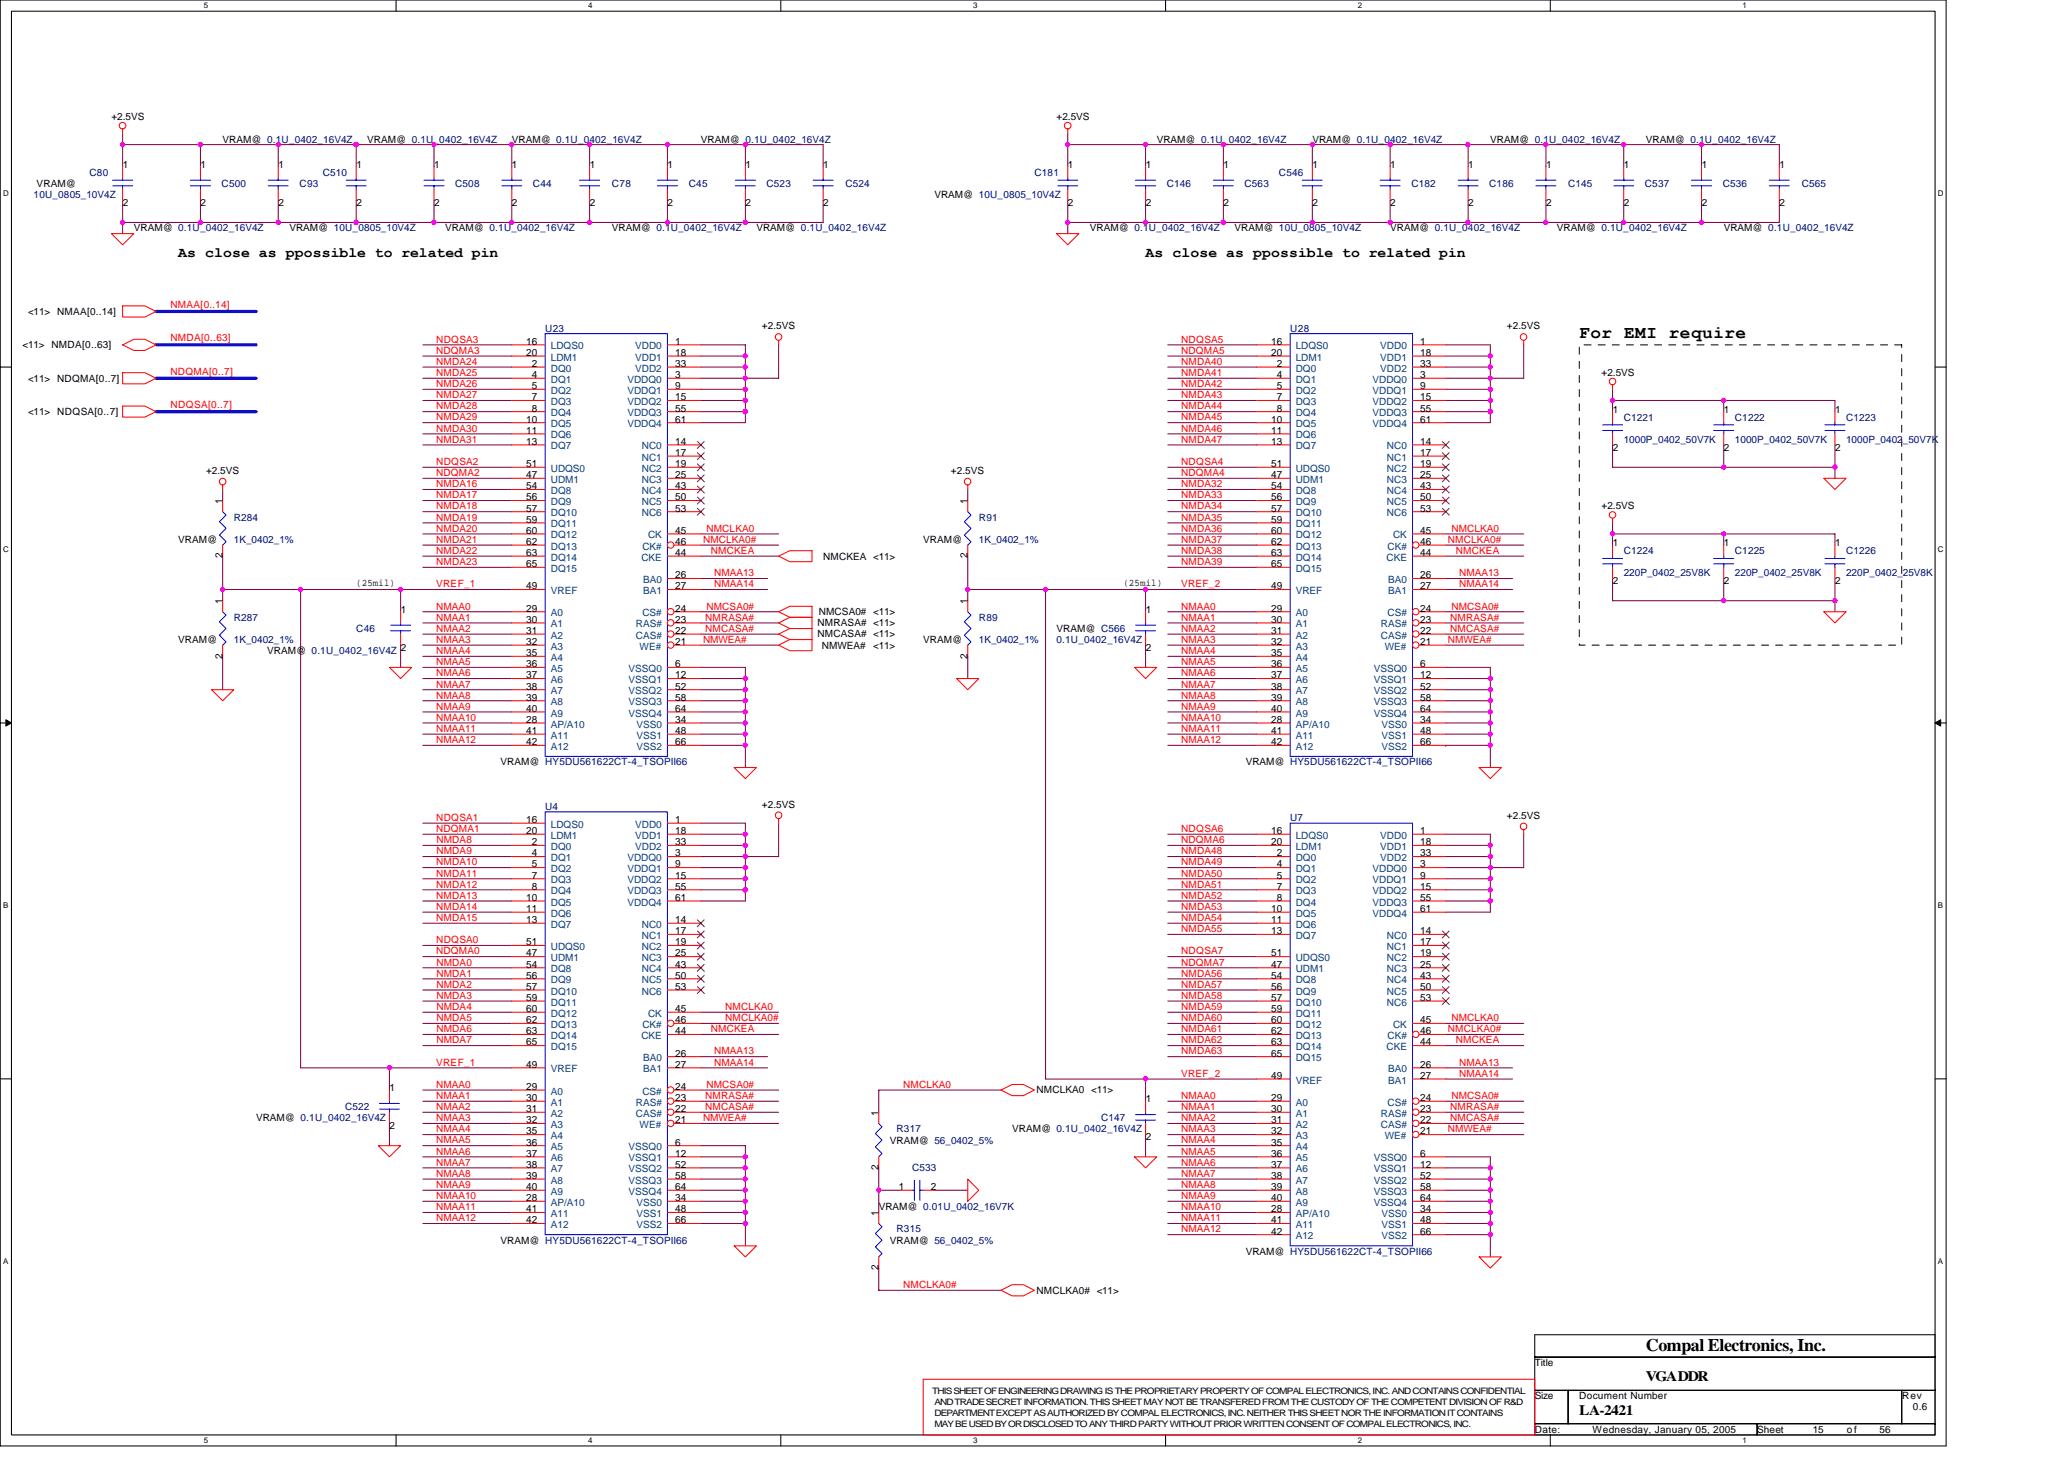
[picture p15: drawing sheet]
<svg xmlns="http://www.w3.org/2000/svg" width="297mm" height="210mm" viewBox="0 0 297 210" stroke-linecap="round" stroke-linejoin="round" font-family="sans-serif">
<defs><g id="words">
<g font-size="2.5">
<text x="227.3" y="48.6">For EMI require</text>
<text x="236.9" y="194.3">Compal Electronics, Inc.</text>
</g>
<g font-size="2.1">
<text x="25.7" y="37">As close as ppossible to related pin</text>
<text x="164.9" y="37">As close as ppossible to related pin</text>
<text x="227.3" y="203.5">LA-2421</text>
<text x="236.9" y="198.7">VGA DDR</text>
</g>
<g font-size="1.4">
<text x="16" y="17.3">+2.5VS</text>
<text x="152.1" y="17.3">+2.5VS</text>
<text x="32" y="20.5">VRAM@ 0.1U_0402_16V4Z</text>
<text x="52.8" y="20.5">VRAM@ 0.1U_0402_16V4Z</text>
<text x="73.7" y="20.5">VRAM@ 0.1U_0402_16V4Z</text>
<text x="100.9" y="20.5">VRAM@ 0.1U_0402_16V4Z</text>
<text x="166.5" y="20.5">VRAM@ 0.1U_0402_16V4Z</text>
<text x="188.9" y="20.5">VRAM@ 0.1U_0402_16V4Z</text>
<text x="214.5" y="20.5">VRAM@ 0.1U_0402_16V4Z</text>
<text x="236.9" y="20.5">VRAM@ 0.1U_0402_16V4Z</text>
<text x="5.3" y="26.9">VRAM@</text>
<text x="17.7" y="24.2">1</text>
<text x="17.7" y="29.6">2</text>
<text x="28.9" y="24.2">1</text>
<text x="28.9" y="29.6">2</text>
<text x="40.1" y="24.2">1</text>
<text x="40.1" y="29.6">2</text>
<text x="51.3" y="24.2">1</text>
<text x="51.3" y="29.6">2</text>
<text x="62.5" y="24.2">1</text>
<text x="62.5" y="29.6">2</text>
<text x="73.7" y="24.2">1</text>
<text x="73.7" y="29.6">2</text>
<text x="84.9" y="24.2">1</text>
<text x="84.9" y="29.6">2</text>
<text x="96.1" y="24.2">1</text>
<text x="96.1" y="29.6">2</text>
<text x="107.3" y="24.2">1</text>
<text x="107.3" y="29.6">2</text>
<text x="118.5" y="24.2">1</text>
<text x="118.5" y="29.6">2</text>
<text x="134.5" y="28.5">VRAM@ 10U_0805_10V4Z</text>
<text x="153.7" y="24.2">1</text>
<text x="153.7" y="29.6">2</text>
<text x="164.9" y="24.2">1</text>
<text x="164.9" y="29.6">2</text>
<text x="176.1" y="24.2">1</text>
<text x="176.1" y="29.6">2</text>
<text x="188.9" y="24.2">1</text>
<text x="188.9" y="29.6">2</text>
<text x="200.1" y="24.2">1</text>
<text x="200.1" y="29.6">2</text>
<text x="211.3" y="24.2">1</text>
<text x="211.3" y="29.6">2</text>
<text x="222.5" y="24.2">1</text>
<text x="222.5" y="29.6">2</text>
<text x="233.7" y="24.2">1</text>
<text x="233.7" y="29.6">2</text>
<text x="244.9" y="24.2">1</text>
<text x="244.9" y="29.6">2</text>
<text x="256.1" y="24.2">1</text>
<text x="256.1" y="29.6">2</text>
<text x="19.3" y="33.3">VRAM@ 0.1U_0402_16V4Z</text>
<text x="41.7" y="33.3">VRAM@ 10U_0805_10V4Z</text>
<text x="64" y="33.3">VRAM@ 0.1U_0402_16V4Z</text>
<text x="88" y="33.3">VRAM@ 0.1U_0402_16V4Z</text>
<text x="108.9" y="33.3">VRAM@ 0.1U_0402_16V4Z</text>
<text x="156.9" y="33.3">VRAM@ 0.1U_0402_16V4Z</text>
<text x="177.7" y="33.3">VRAM@ 10U_0805_10V4Z</text>
<text x="200.1" y="33.3">VRAM@ 0.1U_0402_16V4Z</text>
<text x="224.1" y="33.3">VRAM@ 0.1U_0402_16V4Z</text>
<text x="248.1" y="33.3">VRAM@ 0.1U_0402_16V4Z</text>
<text x="4" y="45.3">&lt;11&gt; NMAA[0..14]</text>
<text x="109.7" y="47.4">+2.5VS</text>
<text x="216.9" y="47.4">+2.5VS</text>
<text x="3.3" y="50.1">&lt;11&gt; NMDA[0..63]</text>
<text x="75.7" y="49.6">16</text>
<text x="75.7" y="51.2">20</text>
<text x="76.5" y="52.8">2</text>
<text x="97.2" y="51.2">18</text>
<text x="97.2" y="52.8">33</text>
<text x="97.2" y="49.6">1</text>
<text x="182.9" y="49.6">16</text>
<text x="182.9" y="51.2">20</text>
<text x="183.7" y="52.8">2</text>
<text x="204.4" y="51.2">18</text>
<text x="204.4" y="52.8">33</text>
<text x="204.4" y="49.6">1</text>
<text x="4" y="59.7">&lt;11&gt; NDQSA[0..7]</text>
<text x="4" y="54.9">&lt;11&gt; NDQMA[0..7]</text>
<text x="76.5" y="54.4">4</text>
<text x="76.5" y="56">5</text>
<text x="76.5" y="57.6">7</text>
<text x="76.5" y="59.2">8</text>
<text x="97.2" y="54.4">3</text>
<text x="97.2" y="56">9</text>
<text x="97.2" y="57.6">15</text>
<text x="97.2" y="59.2">55</text>
<text x="183.7" y="54.4">4</text>
<text x="183.7" y="56">5</text>
<text x="183.7" y="57.6">7</text>
<text x="183.7" y="59.2">8</text>
<text x="204.4" y="54.4">3</text>
<text x="204.4" y="56">9</text>
<text x="204.4" y="57.6">15</text>
<text x="204.4" y="59.2">55</text>
<text x="230.5" y="54.1">+2.5VS</text>
<text x="232.1" y="59.4">1</text>
<text x="248.1" y="59.4">1</text>
<text x="264.1" y="59.4">1</text>
<text x="75.7" y="60.8">10</text>
<text x="75.7" y="62.4">11</text>
<text x="75.7" y="64">13</text>
<text x="97.2" y="64">14</text>
<text x="97.2" y="65.6">17</text>
<text x="97.2" y="60.8">61</text>
<text x="182.9" y="60.8">10</text>
<text x="182.9" y="62.4">11</text>
<text x="182.9" y="64">13</text>
<text x="204.4" y="64">14</text>
<text x="204.4" y="65.6">17</text>
<text x="204.4" y="60.8">61</text>
<text x="232.1" y="64.8">2</text>
<text x="248.1" y="64.8">2</text>
<text x="264.1" y="64.8">2</text>
<text x="29.7" y="68.2">+2.5VS</text>
<text x="75.7" y="67.2">51</text>
<text x="75.7" y="68.8">47</text>
<text x="75.7" y="70.4">54</text>
<text x="75.7" y="72">56</text>
<text x="97.2" y="67.2">19</text>
<text x="97.2" y="68.8">25</text>
<text x="97.2" y="70.4">43</text>
<text x="97.2" y="72">50</text>
<text x="136.9" y="68.2">+2.5VS</text>
<text x="182.9" y="67.2">51</text>
<text x="182.9" y="68.8">47</text>
<text x="182.9" y="70.4">54</text>
<text x="182.9" y="72">56</text>
<text x="204.4" y="67.2">19</text>
<text x="204.4" y="68.8">25</text>
<text x="204.4" y="70.4">43</text>
<text x="204.4" y="72">50</text>
<text x="32" y="72.5" transform="rotate(-90 32 72.5)">1</text>
<text x="75.7" y="73.6">57</text>
<text x="75.7" y="75.2">59</text>
<text x="75.7" y="76.8">60</text>
<text x="97.2" y="76.8">45</text>
<text x="97.2" y="73.6">53</text>
<text x="139.3" y="72.5" transform="rotate(-90 139.3 72.5)">1</text>
<text x="182.9" y="73.6">57</text>
<text x="182.9" y="75.2">59</text>
<text x="182.9" y="76.8">60</text>
<text x="204.4" y="73.6">53</text>
<text x="204.4" y="76.8">45</text>
<text x="230.5" y="73.3">+2.5VS</text>
<text x="25.7" y="78.1">VRAM@</text>
<text x="32" y="80.3" transform="rotate(-90 32 80.3)">2</text>
<text x="75.7" y="78.4">62</text>
<text x="75.7" y="80">63</text>
<text x="75.7" y="81.6">65</text>
<text x="97.2" y="83.2">26</text>
<text x="97.2" y="78.4">46</text>
<text x="97.2" y="80">44</text>
<text x="118.5" y="80.5">NMCKEA &lt;11&gt;</text>
<text x="132.9" y="78.1">VRAM@</text>
<text x="139.3" y="80.3" transform="rotate(-90 139.3 80.3)">2</text>
<text x="182.9" y="78.4">62</text>
<text x="182.9" y="80">63</text>
<text x="182.9" y="81.6">65</text>
<text x="204.4" y="83.2">26</text>
<text x="204.4" y="78.4">46</text>
<text x="204.4" y="80">44</text>
<text x="232.1" y="78.6">1</text>
<text x="248.1" y="78.6">1</text>
<text x="264.1" y="78.6">1</text>
<text x="32" y="86.9" transform="rotate(-90 32 86.9)">1</text>
<text x="51.3" y="84.4">(25mil)</text>
<text x="57.7" y="88.2">1</text>
<text x="75.7" y="88">29</text>
<text x="75.7" y="89.6">30</text>
<text x="75.7" y="84.8">49</text>
<text x="97.2" y="84.8">27</text>
<text x="97.2" y="89.6">23</text>
<text x="97.2" y="88">24</text>
<text x="117.8" y="88.5">NMCSA0# &lt;11&gt;</text>
<text x="139.3" y="86.9" transform="rotate(-90 139.3 86.9)">1</text>
<text x="161.7" y="84.4">(25mil)</text>
<text x="164.9" y="88.2">1</text>
<text x="182.9" y="88">29</text>
<text x="182.9" y="89.6">30</text>
<text x="182.9" y="84.8">49</text>
<text x="204.4" y="84.8">27</text>
<text x="204.4" y="89.6">23</text>
<text x="204.4" y="88">24</text>
<text x="232.1" y="84">2</text>
<text x="248.1" y="84">2</text>
<text x="264.1" y="84">2</text>
<text x="25.7" y="92.5">VRAM@</text>
<text x="32" y="94.7" transform="rotate(-90 32 94.7)">2</text>
<text x="38.5" y="94.1">VRAM@ 0.1U_0402_16V4Z</text>
<text x="57.7" y="93.6">2</text>
<text x="75.7" y="91.2">31</text>
<text x="75.7" y="92.8">32</text>
<text x="75.7" y="94.4">35</text>
<text x="75.7" y="96">36</text>
<text x="97.2" y="91.2">22</text>
<text x="97.2" y="96">6</text>
<text x="97.2" y="92.8">21</text>
<text x="117.7" y="91.7">NMCASA# &lt;11&gt;</text>
<text x="117.7" y="90.1">NMRASA# &lt;11&gt;</text>
<text x="118.3" y="93.3">NMWEA#</text>
<text x="125.7" y="93.3">&lt;11&gt;</text>
<text x="132.9" y="92.5">VRAM@</text>
<text x="139.3" y="94.7" transform="rotate(-90 139.3 94.7)">2</text>
<text x="152.1" y="90.9">VRAM@ C566</text>
<text x="164.9" y="93.6">2</text>
<text x="182.9" y="91.2">31</text>
<text x="182.9" y="92.8">32</text>
<text x="182.9" y="94.4">35</text>
<text x="182.9" y="96">36</text>
<text x="204.4" y="96">6</text>
<text x="204.4" y="91.2">22</text>
<text x="204.4" y="92.8">21</text>
<text x="75.7" y="97.6">37</text>
<text x="75.7" y="99.2">38</text>
<text x="75.7" y="100.8">39</text>
<text x="97.2" y="97.6">12</text>
<text x="97.2" y="99.2">52</text>
<text x="97.2" y="100.8">58</text>
<text x="182.9" y="97.6">37</text>
<text x="182.9" y="99.2">38</text>
<text x="182.9" y="100.8">39</text>
<text x="204.4" y="97.6">12</text>
<text x="204.4" y="99.2">52</text>
<text x="204.4" y="100.8">58</text>
<text x="75.7" y="102.4">40</text>
<text x="75.7" y="104">28</text>
<text x="75.7" y="105.6">41</text>
<text x="75.7" y="107.2">42</text>
<text x="97.2" y="102.4">64</text>
<text x="97.2" y="107.2">66</text>
<text x="97.2" y="105.6">48</text>
<text x="97.2" y="104">34</text>
<text x="182.9" y="102.4">40</text>
<text x="182.9" y="104">28</text>
<text x="182.9" y="105.6">41</text>
<text x="182.9" y="107.2">42</text>
<text x="204.4" y="102.4">64</text>
<text x="204.4" y="107.2">66</text>
<text x="204.4" y="105.6">48</text>
<text x="204.4" y="104">34</text>
<text x="72" y="110.1">VRAM@ HY5DU561622CT-4_TSOPII66</text>
<text x="179.3" y="110.1">VRAM@ HY5DU561622CT-4_TSOPII66</text>
<text x="75.7" y="118.4">16</text>
<text x="75.7" y="120">20</text>
<text x="97.2" y="120">18</text>
<text x="97.2" y="118.4">1</text>
<text x="109.7" y="116.2">+2.5VS</text>
<text x="182.9" y="120">16</text>
<text x="204.4" y="120">1</text>
<text x="216.9" y="117.8">+2.5VS</text>
<text x="76.5" y="121.6">2</text>
<text x="76.5" y="123.2">4</text>
<text x="76.5" y="124.8">5</text>
<text x="97.2" y="121.6">33</text>
<text x="97.2" y="123.2">3</text>
<text x="97.2" y="124.8">9</text>
<text x="182.9" y="121.6">20</text>
<text x="183.7" y="123.2">2</text>
<text x="183.7" y="124.8">4</text>
<text x="204.4" y="121.6">18</text>
<text x="204.4" y="123.2">33</text>
<text x="204.4" y="124.8">3</text>
<text x="75.7" y="129.6">10</text>
<text x="75.7" y="131.2">11</text>
<text x="76.5" y="126.4">7</text>
<text x="76.5" y="128">8</text>
<text x="97.2" y="126.4">15</text>
<text x="97.2" y="128">55</text>
<text x="97.2" y="129.6">61</text>
<text x="182.9" y="131.2">10</text>
<text x="183.7" y="126.4">5</text>
<text x="183.7" y="128">7</text>
<text x="183.7" y="129.6">8</text>
<text x="204.4" y="126.4">9</text>
<text x="204.4" y="128">15</text>
<text x="204.4" y="129.6">55</text>
<text x="204.4" y="131.2">61</text>
<text x="75.7" y="132.8">13</text>
<text x="75.7" y="136">51</text>
<text x="75.7" y="137.6">47</text>
<text x="97.2" y="132.8">14</text>
<text x="97.2" y="134.4">17</text>
<text x="97.2" y="136">19</text>
<text x="97.2" y="137.6">25</text>
<text x="182.9" y="132.8">11</text>
<text x="182.9" y="134.4">13</text>
<text x="182.9" y="137.6">51</text>
<text x="204.4" y="134.4">14</text>
<text x="204.4" y="136">17</text>
<text x="204.4" y="137.6">19</text>
<text x="75.7" y="139.2">54</text>
<text x="75.7" y="140.8">56</text>
<text x="75.7" y="142.4">57</text>
<text x="75.7" y="144">59</text>
<text x="97.2" y="139.2">43</text>
<text x="97.2" y="140.8">50</text>
<text x="97.2" y="142.4">53</text>
<text x="182.9" y="139.2">47</text>
<text x="182.9" y="140.8">54</text>
<text x="182.9" y="142.4">56</text>
<text x="182.9" y="144">57</text>
<text x="204.4" y="139.2">25</text>
<text x="204.4" y="140.8">43</text>
<text x="204.4" y="142.4">50</text>
<text x="204.4" y="144">53</text>
<text x="75.7" y="145.6">60</text>
<text x="75.7" y="147.2">62</text>
<text x="75.7" y="148.8">63</text>
<text x="97.2" y="145.6">45</text>
<text x="97.2" y="147.2">46</text>
<text x="97.2" y="148.8">44</text>
<text x="182.9" y="145.6">59</text>
<text x="182.9" y="147.2">60</text>
<text x="182.9" y="148.8">62</text>
<text x="204.4" y="148.8">46</text>
<text x="204.4" y="147.2">45</text>
<text x="75.7" y="150.4">65</text>
<text x="75.7" y="153.6">49</text>
<text x="97.2" y="152">26</text>
<text x="97.2" y="153.6">27</text>
<text x="182.9" y="150.4">63</text>
<text x="182.9" y="152">65</text>
<text x="182.9" y="155.2">49</text>
<text x="204.4" y="153.6">26</text>
<text x="204.4" y="155.2">27</text>
<text x="204.4" y="150.4">44</text>
<text x="36.8" y="161.3">VRAM@ 0.1U_0402_16V4Z</text>
<text x="56.1" y="157">1</text>
<text x="75.7" y="156.8">29</text>
<text x="75.7" y="158.4">30</text>
<text x="75.7" y="160">31</text>
<text x="75.7" y="161.6">32</text>
<text x="97.2" y="158.4">23</text>
<text x="97.2" y="160">22</text>
<text x="97.2" y="156.8">24</text>
<text x="97.2" y="161.6">21</text>
<text x="126.4" y="160.5" transform="rotate(-90 126.4 160.5)">1</text>
<text x="149.2" y="157.3">NMCLKA0 &lt;11&gt;</text>
<text x="164.9" y="158.6">1</text>
<text x="182.9" y="158.4">29</text>
<text x="182.9" y="160">30</text>
<text x="182.9" y="161.6">31</text>
<text x="204.4" y="160">23</text>
<text x="204.4" y="161.6">22</text>
<text x="204.4" y="158.4">24</text>
<text x="56.1" y="162.4">2</text>
<text x="75.7" y="163.2">35</text>
<text x="75.7" y="164.8">36</text>
<text x="75.7" y="166.4">37</text>
<text x="75.7" y="168">38</text>
<text x="97.2" y="164.8">6</text>
<text x="97.2" y="166.4">12</text>
<text x="97.2" y="168">52</text>
<text x="128.1" y="164.5">VRAM@ 56_0402_5%</text>
<text x="145.7" y="162.9">VRAM@ 0.1U_0402_16V4Z</text>
<text x="164.9" y="164">2</text>
<text x="182.9" y="163.2">32</text>
<text x="182.9" y="164.8">35</text>
<text x="182.9" y="166.4">36</text>
<text x="182.9" y="168">37</text>
<text x="204.4" y="166.4">6</text>
<text x="204.4" y="168">12</text>
<text x="204.4" y="163.2">21</text>
<text x="75.7" y="169.6">39</text>
<text x="75.7" y="171.2">40</text>
<text x="75.7" y="172.8">28</text>
<text x="97.2" y="169.6">58</text>
<text x="97.2" y="171.2">64</text>
<text x="97.2" y="172.8">34</text>
<text x="126.4" y="168.4" transform="rotate(-90 126.4 168.4)">2</text>
<text x="129.3" y="171.2">1</text>
<text x="134" y="171.2">2</text>
<text x="182.9" y="169.6">38</text>
<text x="182.9" y="171.2">39</text>
<text x="182.9" y="172.8">40</text>
<text x="204.4" y="169.6">52</text>
<text x="204.4" y="171.2">58</text>
<text x="204.4" y="172.8">64</text>
<text x="72" y="178.9">VRAM@ HY5DU561622CT-4_TSOPII66</text>
<text x="75.7" y="174.4">41</text>
<text x="75.7" y="176">42</text>
<text x="97.2" y="176">66</text>
<text x="97.2" y="174.4">48</text>
<text x="126.4" y="174.9" transform="rotate(-90 126.4 174.9)">1</text>
<text x="126.5" y="174.1">VRAM@ 0.01U_0402_16V7K</text>
<text x="128.1" y="178.9">VRAM@ 56_0402_5%</text>
<text x="182.9" y="174.4">28</text>
<text x="182.9" y="176">41</text>
<text x="182.9" y="177.6">42</text>
<text x="204.4" y="177.6">66</text>
<text x="204.4" y="176">48</text>
<text x="204.4" y="174.4">34</text>
<text x="126.4" y="182.8" transform="rotate(-90 126.4 182.8)">2</text>
<text x="179.3" y="180.5">VRAM@ HY5DU561622CT-4_TSOPII66</text>
<text x="149.2" y="186.1">NMCLKA0# &lt;11&gt;</text>
<text x="220.9" y="196.5">Title</text>
<text x="220.9" y="201.3">Size</text>
<text x="227.3" y="201.3">Document Number</text>
<text x="273.7" y="201.3">Rev</text>
<text x="275.3" y="202.9">0.6</text>
<text x="220.9" y="206.1">Date:</text>
<text x="229.2" y="206.1">Wednesday, January 05, 2005</text>
<text x="252.9" y="206.1">Sheet</text>
<text x="260.9" y="206.1">15</text>
<text x="265.8" y="206.1">of</text>
<text x="270.5" y="206.1">56</text>
</g>
<g font-size="1.4" fill="#000080">
<text x="4.8" y="28.5">10U_0805_10V4Z</text>
<text x="12.9" y="25.3">C80</text>
<text x="31.9" y="26.9">C500</text>
<text x="43.1" y="26.9">C93</text>
<text x="46.5" y="25.3">C510</text>
<text x="65.5" y="26.9">C508</text>
<text x="76.7" y="26.9">C44</text>
<text x="88.1" y="26.9">C78</text>
<text x="99.1" y="26.9">C45</text>
<text x="110.3" y="26.9">C523</text>
<text x="121.7" y="26.9">C524</text>
<text x="148.9" y="25.3">C181</text>
<text x="167.9" y="26.9">C146</text>
<text x="179.1" y="26.9">C563</text>
<text x="184.1" y="25.3">C546</text>
<text x="203.1" y="26.9">C182</text>
<text x="214.3" y="26.9">C186</text>
<text x="225.7" y="26.9">C145</text>
<text x="236.7" y="26.9">C537</text>
<text x="247.9" y="26.9">C536</text>
<text x="259.3" y="26.9">C565</text>
<text x="78.5" y="47.7">U23</text>
<text x="185.7" y="47.7">U28</text>
<text x="233.7" y="60.5">C1221</text>
<text x="233.7" y="63.7">1000P_0402_50V7K</text>
<text x="249.7" y="60.5">C1222</text>
<text x="249.7" y="63.7">1000P_0402_50V7K</text>
<text x="265.7" y="60.5">C1223</text>
<text x="265.7" y="63.7">1000P_0402_50V7K</text>
<text x="33.7" y="74.9">R284</text>
<text x="140.9" y="74.9">R91</text>
<text x="33.7" y="78.1">1K_0402_1%</text>
<text x="140.9" y="78.1">1K_0402_1%</text>
<text x="233.7" y="79.7">C1224</text>
<text x="233.7" y="82.9">220P_0402_25V8K</text>
<text x="249.7" y="79.7">C1225</text>
<text x="249.7" y="82.9">220P_0402_25V8K</text>
<text x="265.7" y="79.7">C1226</text>
<text x="265.7" y="82.9">220P_0402_25V8K</text>
<text x="33.7" y="89.3">R287</text>
<text x="140.9" y="89.3">R89</text>
<text x="33.7" y="92.5">1K_0402_1%</text>
<text x="51.3" y="90.9">C46</text>
<text x="140.9" y="92.5">1K_0402_1%</text>
<text x="152.1" y="92.5">0.1U_0402_16V4Z</text>
<text x="78.5" y="116.5">U4</text>
<text x="185.7" y="118.1">U7</text>
<text x="49.7" y="159.7">C522</text>
<text x="158.5" y="161.3">C147</text>
<text x="129" y="162.9">R317</text>
<text x="131.3" y="168.5">C533</text>
<text x="129" y="177.3">R315</text>
</g>
<g font-size="1.4" fill="#f00">
<text x="24.5" y="44.3">NMAA[0..14]</text>
<text x="24.5" y="49.1">NMDA[0..63]</text>
<text x="24.5" y="53.9">NDQMA[0..7]</text>
<text x="62.8" y="52.5">NMDA24</text>
<text x="62.8" y="49.3">NDQSA3</text>
<text x="62.8" y="50.9">NDQMA3</text>
<text x="170" y="52.5">NMDA40</text>
<text x="170" y="49.3">NDQSA5</text>
<text x="170" y="50.9">NDQMA5</text>
<text x="24.5" y="58.7">NDQSA[0..7]</text>
<text x="62.8" y="58.9">NMDA28</text>
<text x="62.8" y="55.7">NMDA26</text>
<text x="62.8" y="54.1">NMDA25</text>
<text x="62.8" y="57.3">NMDA27</text>
<text x="170" y="54.1">NMDA41</text>
<text x="170" y="55.7">NMDA42</text>
<text x="170" y="57.3">NMDA43</text>
<text x="170" y="58.9">NMDA44</text>
<text x="62.8" y="62.1">NMDA30</text>
<text x="62.8" y="63.7">NMDA31</text>
<text x="62.8" y="60.5">NMDA29</text>
<text x="170" y="63.7">NMDA47</text>
<text x="170" y="60.5">NMDA45</text>
<text x="170" y="62.1">NMDA46</text>
<text x="62.8" y="70.1">NMDA16</text>
<text x="62.8" y="71.7">NMDA17</text>
<text x="62.8" y="68.5">NDQMA2</text>
<text x="62.8" y="66.9">NDQSA2</text>
<text x="170" y="70.1">NMDA32</text>
<text x="170" y="71.7">NMDA33</text>
<text x="170" y="66.9">NDQSA4</text>
<text x="170" y="68.5">NDQMA4</text>
<text x="62.8" y="73.3">NMDA18</text>
<text x="62.8" y="76.5">NMDA20</text>
<text x="62.8" y="74.9">NMDA19</text>
<text x="101.7" y="76.5">NMCLKA0</text>
<text x="170" y="73.3">NMDA34</text>
<text x="170" y="74.9">NMDA35</text>
<text x="170" y="76.5">NMDA36</text>
<text x="208.9" y="76.5">NMCLKA0</text>
<text x="62.8" y="78.1">NMDA21</text>
<text x="62.8" y="79.7">NMDA22</text>
<text x="62.8" y="81.3">NMDA23</text>
<text x="101.2" y="78.1">NMCLKA0#</text>
<text x="102.3" y="79.7">NMCKEA</text>
<text x="102.8" y="82.9">NMAA13</text>
<text x="170" y="79.7">NMDA38</text>
<text x="170" y="81.3">NMDA39</text>
<text x="170" y="78.1">NMDA37</text>
<text x="208.4" y="78.1">NMCLKA0#</text>
<text x="209.5" y="79.7">NMCKEA</text>
<text x="210" y="82.9">NMAA13</text>
<text x="62.8" y="84.5">VREF_1</text>
<text x="62.8" y="89.3">NMAA1</text>
<text x="62.8" y="87.7">NMAA0</text>
<text x="101.5" y="89.3">NMRASA#</text>
<text x="101.7" y="87.7">NMCSA0#</text>
<text x="102.8" y="84.5">NMAA14</text>
<text x="170" y="84.5">VREF_2</text>
<text x="170" y="89.3">NMAA1</text>
<text x="170" y="87.7">NMAA0</text>
<text x="208.7" y="89.3">NMRASA#</text>
<text x="208.9" y="87.7">NMCSA0#</text>
<text x="210" y="84.5">NMAA14</text>
<text x="62.8" y="94.1">NMAA4</text>
<text x="62.8" y="90.9">NMAA2</text>
<text x="62.8" y="92.5">NMAA3</text>
<text x="62.8" y="95.7">NMAA5</text>
<text x="101.2" y="92.5">NMWEA#</text>
<text x="101.5" y="90.9">NMCASA#</text>
<text x="170" y="90.9">NMAA2</text>
<text x="170" y="94.1">NMAA4</text>
<text x="170" y="95.7">NMAA5</text>
<text x="170" y="92.5">NMAA3</text>
<text x="208.4" y="92.5">NMWEA#</text>
<text x="208.7" y="90.9">NMCASA#</text>
<text x="62.8" y="100.5">NMAA8</text>
<text x="62.8" y="97.3">NMAA6</text>
<text x="62.8" y="98.9">NMAA7</text>
<text x="170" y="97.3">NMAA6</text>
<text x="170" y="100.5">NMAA8</text>
<text x="170" y="98.9">NMAA7</text>
<text x="62.8" y="103.7">NMAA10</text>
<text x="62.8" y="105.3">NMAA11</text>
<text x="62.8" y="102.1">NMAA9</text>
<text x="62.8" y="106.9">NMAA12</text>
<text x="170" y="102.1">NMAA9</text>
<text x="170" y="103.7">NMAA10</text>
<text x="170" y="105.3">NMAA11</text>
<text x="170" y="106.9">NMAA12</text>
<text x="62.8" y="119.7">NDQMA1</text>
<text x="62.8" y="118.1">NDQSA1</text>
<text x="170" y="119.7">NDQSA6</text>
<text x="62.8" y="124.5">NMDA10</text>
<text x="62.8" y="122.9">NMDA9</text>
<text x="62.8" y="121.3">NMDA8</text>
<text x="170" y="121.3">NDQMA6</text>
<text x="170" y="124.5">NMDA49</text>
<text x="170" y="122.9">NMDA48</text>
<text x="62.8" y="127.7">NMDA12</text>
<text x="62.8" y="126.1">NMDA11</text>
<text x="62.8" y="129.3">NMDA13</text>
<text x="62.8" y="130.9">NMDA14</text>
<text x="170" y="126.1">NMDA50</text>
<text x="170" y="130.9">NMDA53</text>
<text x="170" y="129.3">NMDA52</text>
<text x="170" y="127.7">NMDA51</text>
<text x="62.8" y="137.3">NDQMA0</text>
<text x="62.8" y="135.7">NDQSA0</text>
<text x="62.8" y="132.5">NMDA15</text>
<text x="170" y="137.3">NDQSA7</text>
<text x="170" y="134.1">NMDA55</text>
<text x="170" y="132.5">NMDA54</text>
<text x="62.8" y="142.1">NMDA2</text>
<text x="62.8" y="138.9">NMDA0</text>
<text x="62.8" y="140.5">NMDA1</text>
<text x="62.8" y="143.7">NMDA3</text>
<text x="170" y="138.9">NDQMA7</text>
<text x="170" y="143.7">NMDA58</text>
<text x="170" y="140.5">NMDA56</text>
<text x="170" y="142.1">NMDA57</text>
<text x="62.8" y="145.3">NMDA4</text>
<text x="62.8" y="148.5">NMDA6</text>
<text x="62.8" y="146.9">NMDA5</text>
<text x="102.3" y="148.5">NMCKEA</text>
<text x="104.4" y="146.9">NMCLKA0#</text>
<text x="104.4" y="145.3">NMCLKA0</text>
<text x="170" y="148.5">NMDA61</text>
<text x="170" y="145.3">NMDA59</text>
<text x="170" y="146.9">NMDA60</text>
<text x="208.4" y="148.5">NMCLKA0#</text>
<text x="208.9" y="146.9">NMCLKA0</text>
<text x="62.8" y="153.3">VREF_1</text>
<text x="62.8" y="150.1">NMDA7</text>
<text x="102.8" y="151.7">NMAA13</text>
<text x="102.8" y="153.3">NMAA14</text>
<text x="170" y="150.1">NMDA62</text>
<text x="170" y="151.7">NMDA63</text>
<text x="170" y="154.9">VREF_2</text>
<text x="209.5" y="150.1">NMCKEA</text>
<text x="210" y="153.3">NMAA13</text>
<text x="210" y="154.9">NMAA14</text>
<text x="62.8" y="158.1">NMAA1</text>
<text x="62.8" y="159.7">NMAA2</text>
<text x="62.8" y="156.5">NMAA0</text>
<text x="62.8" y="161.3">NMAA3</text>
<text x="101.2" y="161.3">NMWEA#</text>
<text x="101.5" y="159.7">NMCASA#</text>
<text x="101.5" y="158.1">NMRASA#</text>
<text x="101.7" y="156.5">NMCSA0#</text>
<text x="130" y="156.5">NMCLKA0</text>
<text x="170" y="159.7">NMAA1</text>
<text x="170" y="161.3">NMAA2</text>
<text x="170" y="158.1">NMAA0</text>
<text x="208.7" y="161.3">NMCASA#</text>
<text x="208.7" y="159.7">NMRASA#</text>
<text x="208.9" y="158.1">NMCSA0#</text>
<text x="62.8" y="166.1">NMAA6</text>
<text x="62.8" y="162.9">NMAA4</text>
<text x="62.8" y="164.5">NMAA5</text>
<text x="62.8" y="167.7">NMAA7</text>
<text x="170" y="162.9">NMAA3</text>
<text x="170" y="167.7">NMAA6</text>
<text x="170" y="164.5">NMAA4</text>
<text x="170" y="166.1">NMAA5</text>
<text x="208.4" y="162.9">NMWEA#</text>
<text x="62.8" y="169.3">NMAA8</text>
<text x="62.8" y="170.9">NMAA9</text>
<text x="62.8" y="172.5">NMAA10</text>
<text x="170" y="169.3">NMAA7</text>
<text x="170" y="170.9">NMAA8</text>
<text x="170" y="172.5">NMAA9</text>
<text x="62.8" y="174.1">NMAA11</text>
<text x="62.8" y="175.7">NMAA12</text>
<text x="170" y="174.1">NMAA10</text>
<text x="170" y="175.7">NMAA11</text>
<text x="170" y="177.3">NMAA12</text>
<text x="130" y="185.3">NMCLKA0#</text>
</g>
<g font-size="1.4" fill="#004080">
<text x="79.3" y="50.3">LDQS0</text>
<text x="79.3" y="51.9">LDM1</text>
<text x="79.3" y="53.5">DQ0</text>
<text x="91.4" y="51.9">VDD1</text>
<text x="91.4" y="53.5">VDD2</text>
<text x="91.4" y="50.3">VDD0</text>
<text x="186.5" y="50.3">LDQS0</text>
<text x="186.5" y="51.9">LDM1</text>
<text x="186.5" y="53.5">DQ0</text>
<text x="198.6" y="51.9">VDD1</text>
<text x="198.6" y="53.5">VDD2</text>
<text x="198.6" y="50.3">VDD0</text>
<text x="79.3" y="55.1">DQ1</text>
<text x="79.3" y="56.7">DQ2</text>
<text x="79.3" y="58.3">DQ3</text>
<text x="79.3" y="59.9">DQ4</text>
<text x="90.3" y="55.1">VDDQ0</text>
<text x="90.3" y="56.7">VDDQ1</text>
<text x="90.3" y="58.3">VDDQ2</text>
<text x="90.3" y="59.9">VDDQ3</text>
<text x="186.5" y="55.1">DQ1</text>
<text x="186.5" y="56.7">DQ2</text>
<text x="186.5" y="58.3">DQ3</text>
<text x="186.5" y="59.9">DQ4</text>
<text x="197.5" y="55.1">VDDQ0</text>
<text x="197.5" y="56.7">VDDQ1</text>
<text x="197.5" y="58.3">VDDQ2</text>
<text x="197.5" y="59.9">VDDQ3</text>
<text x="79.3" y="61.5">DQ5</text>
<text x="79.3" y="63.1">DQ6</text>
<text x="79.3" y="64.7">DQ7</text>
<text x="90.3" y="61.5">VDDQ4</text>
<text x="92.4" y="64.7">NC0</text>
<text x="186.5" y="61.5">DQ5</text>
<text x="186.5" y="63.1">DQ6</text>
<text x="186.5" y="64.7">DQ7</text>
<text x="197.5" y="61.5">VDDQ4</text>
<text x="199.6" y="64.7">NC0</text>
<text x="79.3" y="67.9">UDQS0</text>
<text x="79.3" y="69.5">UDM1</text>
<text x="79.3" y="71.1">DQ8</text>
<text x="92.4" y="66.3">NC1</text>
<text x="92.4" y="67.9">NC2</text>
<text x="92.4" y="69.5">NC3</text>
<text x="92.4" y="71.1">NC4</text>
<text x="186.5" y="67.9">UDQS0</text>
<text x="186.5" y="69.5">UDM1</text>
<text x="186.5" y="71.1">DQ8</text>
<text x="199.6" y="66.3">NC1</text>
<text x="199.6" y="67.9">NC2</text>
<text x="199.6" y="69.5">NC3</text>
<text x="199.6" y="71.1">NC4</text>
<text x="79.3" y="72.7">DQ9</text>
<text x="79.3" y="74.3">DQ10</text>
<text x="79.3" y="75.9">DQ11</text>
<text x="79.3" y="77.5">DQ12</text>
<text x="92.4" y="72.7">NC5</text>
<text x="92.4" y="74.3">NC6</text>
<text x="93.3" y="77.5">CK</text>
<text x="186.5" y="72.7">DQ9</text>
<text x="186.5" y="74.3">DQ10</text>
<text x="186.5" y="75.9">DQ11</text>
<text x="186.5" y="77.5">DQ12</text>
<text x="199.6" y="72.7">NC5</text>
<text x="199.6" y="74.3">NC6</text>
<text x="200.5" y="77.5">CK</text>
<text x="79.3" y="79.1">DQ13</text>
<text x="79.3" y="80.7">DQ14</text>
<text x="79.3" y="82.3">DQ15</text>
<text x="92.3" y="80.7">CKE</text>
<text x="92.5" y="79.1">CK#</text>
<text x="92.5" y="83.9">BA0</text>
<text x="186.5" y="79.1">DQ13</text>
<text x="186.5" y="80.7">DQ14</text>
<text x="186.5" y="82.3">DQ15</text>
<text x="199.5" y="80.7">CKE</text>
<text x="199.7" y="79.1">CK#</text>
<text x="199.8" y="83.9">BA0</text>
<text x="79.3" y="88.7">A0</text>
<text x="79.3" y="85.5">VREF</text>
<text x="92.5" y="88.7">CS#</text>
<text x="92.5" y="85.5">BA1</text>
<text x="186.5" y="88.7">A0</text>
<text x="186.5" y="85.5">VREF</text>
<text x="199.7" y="88.7">CS#</text>
<text x="199.8" y="85.5">BA1</text>
<text x="79.3" y="90.3">A1</text>
<text x="79.3" y="91.9">A2</text>
<text x="79.3" y="93.5">A3</text>
<text x="79.3" y="95.1">A4</text>
<text x="91.5" y="90.3">RAS#</text>
<text x="91.5" y="91.9">CAS#</text>
<text x="92.1" y="93.5">WE#</text>
<text x="186.5" y="90.3">A1</text>
<text x="186.5" y="91.9">A2</text>
<text x="186.5" y="93.5">A3</text>
<text x="186.5" y="95.1">A4</text>
<text x="198.7" y="90.3">RAS#</text>
<text x="198.7" y="91.9">CAS#</text>
<text x="199.3" y="93.5">WE#</text>
<text x="79.3" y="96.7">A5</text>
<text x="79.3" y="98.3">A6</text>
<text x="79.3" y="99.9">A7</text>
<text x="79.3" y="101.5">A8</text>
<text x="90.5" y="96.7">VSSQ0</text>
<text x="90.5" y="98.3">VSSQ1</text>
<text x="90.5" y="99.9">VSSQ2</text>
<text x="90.5" y="101.5">VSSQ3</text>
<text x="186.5" y="96.7">A5</text>
<text x="186.5" y="98.3">A6</text>
<text x="186.5" y="99.9">A7</text>
<text x="186.5" y="101.5">A8</text>
<text x="197.7" y="96.7">VSSQ0</text>
<text x="197.7" y="98.3">VSSQ1</text>
<text x="197.7" y="99.9">VSSQ2</text>
<text x="197.7" y="101.5">VSSQ3</text>
<text x="79.3" y="103.1">A9</text>
<text x="79.3" y="104.7">AP/A10</text>
<text x="79.3" y="106.3">A11</text>
<text x="79.3" y="107.9">A12</text>
<text x="90.5" y="103.1">VSSQ4</text>
<text x="91.6" y="107.9">VSS2</text>
<text x="91.6" y="106.3">VSS1</text>
<text x="91.6" y="104.7">VSS0</text>
<text x="186.5" y="103.1">A9</text>
<text x="186.5" y="104.7">AP/A10</text>
<text x="186.5" y="106.3">A11</text>
<text x="186.5" y="107.9">A12</text>
<text x="197.7" y="103.1">VSSQ4</text>
<text x="198.8" y="107.9">VSS2</text>
<text x="198.8" y="106.3">VSS1</text>
<text x="198.8" y="104.7">VSS0</text>
<text x="79.3" y="119.1">LDQS0</text>
<text x="91.4" y="119.1">VDD0</text>
<text x="79.3" y="120.7">LDM1</text>
<text x="79.3" y="122.3">DQ0</text>
<text x="79.3" y="123.9">DQ1</text>
<text x="79.3" y="125.5">DQ2</text>
<text x="90.3" y="123.9">VDDQ0</text>
<text x="90.3" y="125.5">VDDQ1</text>
<text x="91.4" y="120.7">VDD1</text>
<text x="91.4" y="122.3">VDD2</text>
<text x="186.5" y="120.7">LDQS0</text>
<text x="186.5" y="122.3">LDM1</text>
<text x="186.5" y="123.9">DQ0</text>
<text x="186.5" y="125.5">DQ1</text>
<text x="197.5" y="125.5">VDDQ0</text>
<text x="198.6" y="122.3">VDD1</text>
<text x="198.6" y="123.9">VDD2</text>
<text x="198.6" y="120.7">VDD0</text>
<text x="79.3" y="127.1">DQ3</text>
<text x="79.3" y="128.7">DQ4</text>
<text x="79.3" y="130.3">DQ5</text>
<text x="79.3" y="131.9">DQ6</text>
<text x="90.3" y="127.1">VDDQ2</text>
<text x="90.3" y="128.7">VDDQ3</text>
<text x="90.3" y="130.3">VDDQ4</text>
<text x="186.5" y="127.1">DQ2</text>
<text x="186.5" y="128.7">DQ3</text>
<text x="186.5" y="130.3">DQ4</text>
<text x="186.5" y="131.9">DQ5</text>
<text x="197.5" y="127.1">VDDQ1</text>
<text x="197.5" y="128.7">VDDQ2</text>
<text x="197.5" y="130.3">VDDQ3</text>
<text x="197.5" y="131.9">VDDQ4</text>
<text x="79.3" y="133.5">DQ7</text>
<text x="79.3" y="136.7">UDQS0</text>
<text x="92.4" y="133.5">NC0</text>
<text x="92.4" y="135.1">NC1</text>
<text x="92.4" y="136.7">NC2</text>
<text x="186.5" y="133.5">DQ6</text>
<text x="186.5" y="135.1">DQ7</text>
<text x="199.6" y="135.1">NC0</text>
<text x="199.6" y="136.7">NC1</text>
<text x="79.3" y="138.3">UDM1</text>
<text x="79.3" y="139.9">DQ8</text>
<text x="79.3" y="141.5">DQ9</text>
<text x="79.3" y="143.1">DQ10</text>
<text x="92.4" y="138.3">NC3</text>
<text x="92.4" y="139.9">NC4</text>
<text x="92.4" y="141.5">NC5</text>
<text x="92.4" y="143.1">NC6</text>
<text x="186.5" y="138.3">UDQS0</text>
<text x="186.5" y="139.9">UDM1</text>
<text x="186.5" y="141.5">DQ8</text>
<text x="186.5" y="143.1">DQ9</text>
<text x="199.6" y="138.3">NC2</text>
<text x="199.6" y="139.9">NC3</text>
<text x="199.6" y="141.5">NC4</text>
<text x="199.6" y="143.1">NC5</text>
<text x="79.3" y="144.7">DQ11</text>
<text x="79.3" y="146.3">DQ12</text>
<text x="79.3" y="147.9">DQ13</text>
<text x="79.3" y="149.5">DQ14</text>
<text x="92.3" y="149.5">CKE</text>
<text x="92.5" y="147.9">CK#</text>
<text x="93.3" y="146.3">CK</text>
<text x="186.5" y="144.7">DQ10</text>
<text x="186.5" y="146.3">DQ11</text>
<text x="186.5" y="147.9">DQ12</text>
<text x="186.5" y="149.5">DQ13</text>
<text x="199.6" y="144.7">NC6</text>
<text x="199.7" y="149.5">CK#</text>
<text x="200.5" y="147.9">CK</text>
<text x="79.3" y="151.1">DQ15</text>
<text x="79.3" y="154.3">VREF</text>
<text x="92.5" y="152.7">BA0</text>
<text x="92.5" y="154.3">BA1</text>
<text x="186.5" y="151.1">DQ14</text>
<text x="186.5" y="152.7">DQ15</text>
<text x="186.5" y="155.9">VREF</text>
<text x="199.5" y="151.1">CKE</text>
<text x="199.8" y="154.3">BA0</text>
<text x="199.8" y="155.9">BA1</text>
<text x="79.3" y="157.5">A0</text>
<text x="79.3" y="159.1">A1</text>
<text x="79.3" y="160.7">A2</text>
<text x="91.5" y="159.1">RAS#</text>
<text x="91.5" y="160.7">CAS#</text>
<text x="92.5" y="157.5">CS#</text>
<text x="186.5" y="159.1">A0</text>
<text x="186.5" y="160.7">A1</text>
<text x="198.7" y="160.7">RAS#</text>
<text x="199.7" y="159.1">CS#</text>
<text x="79.3" y="162.3">A3</text>
<text x="79.3" y="163.9">A4</text>
<text x="79.3" y="165.5">A5</text>
<text x="79.3" y="167.1">A6</text>
<text x="90.5" y="165.5">VSSQ0</text>
<text x="90.5" y="167.1">VSSQ1</text>
<text x="92.1" y="162.3">WE#</text>
<text x="186.5" y="162.3">A2</text>
<text x="186.5" y="163.9">A3</text>
<text x="186.5" y="165.5">A4</text>
<text x="186.5" y="167.1">A5</text>
<text x="197.7" y="167.1">VSSQ0</text>
<text x="198.7" y="162.3">CAS#</text>
<text x="199.3" y="163.9">WE#</text>
<text x="79.3" y="168.7">A7</text>
<text x="79.3" y="170.3">A8</text>
<text x="79.3" y="171.9">A9</text>
<text x="79.3" y="173.5">AP/A10</text>
<text x="90.5" y="168.7">VSSQ2</text>
<text x="90.5" y="170.3">VSSQ3</text>
<text x="90.5" y="171.9">VSSQ4</text>
<text x="91.6" y="173.5">VSS0</text>
<text x="186.5" y="168.7">A6</text>
<text x="186.5" y="170.3">A7</text>
<text x="186.5" y="171.9">A8</text>
<text x="186.5" y="173.5">A9</text>
<text x="197.7" y="168.7">VSSQ1</text>
<text x="197.7" y="170.3">VSSQ2</text>
<text x="197.7" y="171.9">VSSQ3</text>
<text x="197.7" y="173.5">VSSQ4</text>
<text x="79.3" y="175.1">A11</text>
<text x="79.3" y="176.7">A12</text>
<text x="91.6" y="176.7">VSS2</text>
<text x="91.6" y="175.1">VSS1</text>
<text x="186.5" y="175.1">AP/A10</text>
<text x="186.5" y="176.7">A11</text>
<text x="186.5" y="178.3">A12</text>
<text x="198.8" y="178.3">VSS2</text>
<text x="198.8" y="176.7">VSS1</text>
<text x="198.8" y="175.1">VSS0</text>
</g>
<g font-size="1.3">
<text x="134.2" y="200.5">THIS SHEET OF ENGINEERING DRAWING IS THE PROPRIETARY PROPERTY OF COMPAL ELECTRONICS, INC. AND CONTAINS CONFIDENTIAL</text>
<text x="134.5" y="203.7">DEPARTMENT EXCEPT AS AUTHORIZED BY COMPAL ELECTRONICS, INC. NEITHER THIS SHEET NOR THE INFORMATION IT CONTAINS</text>
<text x="134.5" y="202.1">AND TRADE SECRET INFORMATION. THIS SHEET MAY NOT BE TRANSFERED FROM THE CUSTODY OF THE COMPETENT DIVISION OF R&amp;D</text>
<text x="134.5" y="205.3">MAY BE USED BY OR DISCLOSED TO ANY THIRD PARTY WITHOUT PRIOR WRITTEN CONSENT OF COMPAL ELECTRONICS, INC.</text>
</g>
<g font-size="1.1">
<text x="29.3" y="1.2">5</text>
<text x="84.7" y="1.2">4</text>
<text x="140" y="1.2">3</text>
<text x="195.4" y="1.2">2</text>
<text x="250.8" y="1.2">1</text>
<text x=".4" y="28.2">D</text>
<text x="278.9" y="28.2">D</text>
<text x=".4" y="79.4">C</text>
<text x="278.9" y="79.4">C</text>
<text x=".4" y="130.6">B</text>
<text x="278.9" y="130.6">B</text>
<text x=".4" y="181.8">A</text>
<text x="278.9" y="181.8">A</text>
<text x="29.3" y="207.6">5</text>
<text x="84.7" y="207.6">4</text>
<text x="140" y="207.6">3</text>
<text x="195.4" y="207.6">2</text>
<text x="250.8" y="207.6">1</text>
</g>
</g></defs>
<path d="M0 0h280.1v208h-280.1zM1.6 1.6h276.9v204.8h-276.9z" fill="none" stroke="#000" stroke-width=".15"/>
<g fill="#fff">
<path d="M29.3 .2h.6v1.2h-.6z"/>
<path d="M29.3 206.6h.6v1.3h-.6z"/>
</g>
<path d="M57 0v1.6M57 206.4v1.6" fill="none" stroke="#000" stroke-width=".15"/>
<g fill="#fff">
<path d="M84.7 .2h.6v1.2h-.6z"/>
<path d="M84.7 206.6h.6v1.3h-.6z"/>
</g>
<path d="M112.4 0v1.6M112.4 206.4v1.6" fill="none" stroke="#000" stroke-width=".15"/>
<g fill="#fff">
<path d="M140 .2h.6v1.2h-.6z"/>
<path d="M140 206.6h.6v1.3h-.6z"/>
</g>
<path d="M167.7 0v1.6M167.7 206.4v1.6" fill="none" stroke="#000" stroke-width=".15"/>
<g fill="#fff">
<path d="M195.4 .2h.6v1.2h-.6z"/>
<path d="M195.4 206.6h.6v1.3h-.6z"/>
</g>
<path d="M223.1 0v1.6M223.1 206.4v1.6" fill="none" stroke="#000" stroke-width=".15"/>
<g fill="#fff">
<path d="M250.8 .2h.6v1.2h-.6z"/>
<path d="M250.8 206.6h.6v1.3h-.6z"/>
<path d="M.4 27.2h.8v1.3h-.8z"/>
<path d="M278.9 27.2h.8v1.3h-.8z"/>
<path d="M.4 78.4h.8v1.3h-.8z"/>
<path d="M278.9 78.4h.8v1.3h-.8z"/>
</g>
<path d="M0 52.8h1.6M278.5 52.8h1.6" fill="none" stroke="#000" stroke-width=".15"/>
<g fill="#fff">
<path d="M.4 129.6h.8v1.3h-.8z"/>
<path d="M278.9 129.6h.7v1.3h-.7z"/>
</g>
<path d="M0 104h1.6M278.5 104h1.6" fill="none" stroke="#000" stroke-width=".15"/>
<path d="M.8 103.5l.8 .5-.8 .5zM278.5 104l.8-.5v1z" fill="#000" stroke="#000" stroke-width=".14"/>
<g fill="#fff">
<path d="M.4 180.8h.8v1.3h-.8z"/>
<path d="M278.9 180.8h.7v1.3h-.7z"/>
</g>
<path d="M0 155.2h1.6M278.5 155.2h1.6M220.9 192h57.6v3.2h-57.6zM220.9 195.2h57.6v4.8h-57.6zM220.9 200h4.8v4.8h-4.8zM220.9 204.8h32v1.6h-32zM225.7 200h48v4.8h-48zM252.9 204.8h25.6v1.6h-25.6zM273.7 200h4.8v4.8h-4.8z" fill="none" stroke="#000" stroke-width=".15"/>
<g fill="none" stroke="#800040" stroke-width=".15">
<path d="M17.6 19.2v4.8M153.7 19.2v4.8M17.6 28.8v4.8M17.6 20.8h100.9v3.2M28.8 20.8v3.2M28.8 28.8v3.2M40 20.8v3.2M40 28.8v3.2M51.3 20.8v3.2M51.3 28.8v3.2M62.5 20.8v3.2M62.5 28.8v3.2"/>
<path d="M73.7 20.8v3.2M73.7 28.8v3.2M84.9 20.8v3.2M84.9 28.8v3.2M96.1 20.8v3.2M96.1 28.8v3.2M107.3 20.8v3.2M107.3 28.8v3.2M118.5 28.8v3.2h-100.9M153.7 28.8v4.8M153.7 20.8h46.4M164.9 20.8v3.2"/>
<path d="M164.9 28.8v3.2M176.1 20.8v3.2M176.1 28.8v3.2M188.9 20.8v3.2M188.9 28.8v3.2M200.1 20.8h11.2v3.2M200.1 20.8v3.2M200.1 28.8v3.2M211.3 28.8v3.2M211.3 20.8h44.8v3.2M222.5 20.8v3.2M222.5 28.8v3.2"/>
<path d="M233.7 20.8v3.2M233.7 28.8v3.2M244.9 20.8v3.2M244.9 28.8v3.2M256.1 28.8v3.2h-102.4M60.9 49.6h12.8M60.9 54.4h12.8M60.9 59.2h12.8M60.9 51.2h12.8M60.9 56h12.8M60.9 52.8h12.8M60.9 57.6h12.8"/>
<path d="M100.9 49.6h6.4v11.2h-6.4M100.9 59.2h6.4M100.9 51.2h6.4M100.9 56h6.4M100.9 52.8h6.4M100.9 57.6h6.4M112.1 49.6v4.8h-11.2M168.1 49.6h12.8M168.1 54.4h12.8M168.1 59.2h12.8M168.1 51.2h12.8M168.1 56h12.8"/>
<path d="M168.1 52.8h12.8M168.1 57.6h12.8M208.1 49.6h6.4v11.2h-6.4M208.1 59.2h6.4M208.1 51.2h6.4M208.1 56h6.4M208.1 52.8h6.4M208.1 57.6h6.4M219.3 49.6v4.8h-11.2M232.1 57.6h16M232.1 56v3.2M248.1 57.6h.1"/>
<path d="M248.1 59.2v-1.6h16v1.6M32 70.4v1.6M60.9 78.4h12.8M60.9 76.8h12.8M60.9 60.8h12.8M60.9 70.4h12.8M60.9 73.6h12.8M60.9 75.2h12.8M60.9 72h12.8M60.9 68.8h12.8M60.9 67.2h12.8M60.9 62.4h12.8"/>
<path d="M60.9 64h12.8M100.9 78.4h11.2M100.9 76.8h11.2M139.3 70.4v1.6M168.1 78.4h12.8M168.1 76.8h12.8M168.1 60.8h12.8M168.1 70.4h12.8M168.1 73.6h12.8M168.1 75.2h12.8M168.1 72h12.8M168.1 68.8h12.8"/>
<path d="M168.1 67.2h12.8M168.1 62.4h12.8M168.1 64h12.8M208.1 78.4h11.2M208.1 76.8h11.2M232.1 76.8h16M232.1 64v3.2h32M232.1 75.2v3.2M248.1 78.4v-1.6h16v1.6M248.1 64v3.2M264.1 64v4.8M32 84.8h41.7"/>
<path d="M32 80v6.4M32 94.4v4.8M43.3 84.8v68.8h30.4M57.7 84.8v3.2M57.7 92.8v3.2M60.9 80h12.8M60.9 91.2h12.8M60.9 89.6h12.8M60.9 88h12.8M60.9 92.8h12.8M60.9 96h12.8M60.9 97.6h12.8"/>
<path d="M60.9 94.4h12.8M60.9 99.2h12.8M60.9 81.6h12.8M100.9 84.8h9.6M100.9 80h11.2M100.9 83.2h9.6M100.9 91.2h11.2M100.9 89.6h11.2M100.9 88h11.2M100.9 92.8h11.2M100.9 96h6.4v14.4M100.9 97.6h6.4"/>
<path d="M100.9 99.2h6.4M139.3 84.8h41.6M139.3 80v6.4M139.3 94.4v3.2M150.5 84.8v70.4h30.4M164.9 84.8v3.2M164.9 92.8v3.2M168.1 80h12.8M168.1 91.2h12.8M168.1 89.6h12.8M168.1 88h12.8M168.1 92.8h12.8"/>
<path d="M168.1 96h12.8M168.1 97.6h12.8M168.1 94.4h12.8M168.1 99.2h12.8M168.1 81.6h12.8M208.1 84.8h9.6M208.1 80h11.2M208.1 83.2h9.6M208.1 91.2h11.2M208.1 89.6h11.2M208.1 88h11.2M208.1 92.8h11.2"/>
<path d="M208.1 96h6.4v14.4M208.1 97.6h6.4M208.1 99.2h6.4M232.1 83.2v3.2h32M248.1 83.2v3.2M264.1 83.2v4.8M60.9 104h12.8M60.9 100.8h12.8M60.9 105.6h12.8M60.9 102.4h12.8M60.9 118.4h12.8M60.9 107.2h12.8"/>
<path d="M100.9 104h6.4M100.9 100.8h6.4M100.9 105.6h6.4M100.9 118.4h6.4v11.2h-6.4M100.9 102.4h6.4M100.9 107.2h6.4M112.1 118.4v4.8h-11.2M168.1 104h12.8M168.1 100.8h12.8M168.1 105.6h12.8M168.1 102.4h12.8M168.1 107.2h12.8"/>
<path d="M208.1 107.2h.1M208.1 104h6.4M208.1 100.8h6.4M208.1 105.6h6.4M208.1 102.4h6.4M208.1 107.2h6.4M60.9 139.2h12.8M60.9 137.6h12.8M60.9 120h12.8M60.9 121.6h12.8M60.9 128h12.8M60.9 124.8h12.8"/>
<path d="M60.9 123.2h12.8M60.9 126.4h12.8M60.9 132.8h12.8M60.9 131.2h12.8M60.9 129.6h12.8M60.9 136h12.8M100.9 120h6.4M100.9 121.6h6.4M100.9 128h6.4M100.9 124.8h6.4M100.9 126.4h6.4M168.1 139.2h12.8"/>
<path d="M168.1 137.6h12.8M168.1 120h12.8M168.1 121.6h12.8M168.1 128h12.8M168.1 124.8h12.8M168.1 123.2h12.8M168.1 126.4h12.8M168.1 134.4h12.8M168.1 132.8h12.8M168.1 131.2h12.8M168.1 129.6h12.8M208.1 120h6.4v11.2h-6.4"/>
<path d="M208.1 121.6h6.4M208.1 128h6.4M208.1 123.2h6.4M208.1 126.4h6.4M208.1 129.6h6.4M219.3 120v4.8h-11.2M56 153.6v3.2M60.9 147.2h12.8M60.9 145.6h12.8M60.9 158.4h12.8M60.9 156.8h12.8M60.9 144h12.8"/>
<path d="M60.9 140.8h12.8M60.9 148.8h12.8M60.9 142.4h12.8M60.9 150.4h12.8M100.9 147.2h11.2M100.9 145.6h11.2M100.9 158.4h11.2M100.9 156.8h11.2M100.9 148.8h11.2M100.9 152h9.6M100.9 153.6h9.6M144.1 156.8h-17.6v3.2"/>
<path d="M164.9 155.2v3.2M168.1 147.2h12.8M168.1 145.6h12.8M168.1 158.4h12.8M168.1 144h12.8M168.1 140.8h12.8M168.1 148.8h12.8M168.1 142.4h12.8M168.1 150.4h12.8M168.1 152h12.8M208.1 147.2h11.2M208.1 158.4h11.2"/>
<path d="M208.1 148.8h11.2M208.1 150.4h11.2M208.1 155.2h9.6M208.1 153.6h9.6M56 161.6v3.2M60.9 169.6h12.8M60.9 171.2h12.8M60.9 176h12.8M60.9 160h12.8M60.9 161.6h12.8M60.9 166.4h12.8M60.9 163.2h12.8"/>
<path d="M60.9 164.8h12.8M60.9 168h12.8M60.9 172.8h12.8M60.9 174.4h12.8M100.9 169.6h6.4M100.9 171.2h6.4M100.9 164.8h6.4v14.4M100.9 176h6.4M100.9 160h11.2M100.9 161.6h11.2M100.9 166.4h6.4M100.9 168h6.4"/>
<path d="M100.9 172.8h6.4M100.9 174.4h6.4M126.5 168v3.2h3.2M126.5 171.2v3.2M134.5 171.2h4.8M164.9 163.2v3.2M168.1 169.6h12.8M168.1 171.2h12.8M168.1 176h12.8M168.1 160h12.8M168.1 161.6h12.8M168.1 166.4h12.8"/>
<path d="M168.1 163.2h12.8M168.1 164.8h12.8M168.1 168h12.8M168.1 172.8h12.8M168.1 174.4h12.8M168.1 177.6h12.8M208.1 166.4h6.4v14.4M208.1 169.6h6.4M208.1 171.2h6.4M208.1 176h6.4M208.1 160h11.2M208.1 161.6h11.2"/>
<path d="M208.1 163.2h11.2M208.1 168h6.4M208.1 172.8h6.4M208.1 174.4h6.4M208.1 177.6h6.4M126.5 182.4v3.2h17.6"/>
</g>
<path d="M22.5 49.6h14.3M22.5 59.2h14.3M22.5 44.8h14.3M22.5 54.4h14.3" fill="none" stroke="#00f" stroke-width=".47"/>
<g fill="none" stroke="#f00" stroke-width=".15">
<path d="M17.6 18.6v.6M153.7 18.6v.6M16 33.6h3.3l-1.7 1.6zM28.8 24v1.6M28.8 27.2v1.6M51.3 24v1.6M51.3 27.2v1.6M62.5 24v1.6M62.5 27.2v1.6M152.1 33.6h3.2l-1.6 1.6zM153.7 24v1.6M153.7 27.2v1.6"/>
<path d="M17.6 58.4h3.2l1.7 .8-1.7 .8h-3.2zM17.6 53.6h3.2l1.7 .8-1.7 .8h-3.2zM17.6 44h3.2l1.7 .8-1.7 .8h-3.2zM17.6 49.6l1.7-.8h1.5l1.7 .8-1.7 .8h-1.5zM112.1 49v.6M219.3 49v.6M232.1 55.4v.6M32 69.8v.6M32 72v1.6M32 78.4v1.6M139.3 69.8v.6M139.3 72v1.6"/>
<path d="M139.3 78.4v1.6M232.1 74.6v.6M262.5 68.8h3.2l-1.6 1.6zM30.5 99.2h3.2l-1.7 1.6zM56 96h3.3l-1.6 1.6zM112.1 80l1.6-.8h3.2v1.6h-3.2zM112.1 92.8l1.6-.8h3.2v1.6h-3.2zM112.1 88l1.6-.8h3.2v1.6h-3.2zM112.1 91.2l1.6-.8h3.2v1.6h-3.2zM112.1 89.6l1.6-.8h3.2v1.6h-3.2zM137.7 97.6h3.2l-1.6 1.6zM139.3 86.4v1.6"/>
<path d="M139.3 92.8v1.6M163.3 96h3.2l-1.6 1.6zM262.5 88h3.2l-1.6 1.6zM73.7 118.4h4.8M96.1 118.4h4.8M105.7 110.4h3.2l-1.6 1.6zM112.1 117.8v.6M212.9 110.4h3.2l-1.6 1.6zM219.3 119.4v.6M73.7 120h4.8M73.7 121.6h4.8M73.7 123.2h4.8"/>
<path d="M73.7 124.8h4.8M73.7 126.4h4.8M73.7 128h4.8M73.7 129.6h4.8M73.7 132.8h4.8M73.7 131.2h4.8M96.1 120h4.8M96.1 121.6h4.8M96.1 123.2h4.8M96.1 124.8h4.8M96.1 126.4h4.8M96.1 128h4.8"/>
<path d="M96.1 129.6h4.8M96.1 132.8h4.8M96.1 134.4h4.8M96.1 136h4.8M96.1 137.6h4.8M96.1 139.2h4.8M73.7 156.8h4.8M73.7 158.4h4.8M96.1 140.8h4.8M96.1 142.4h4.8M144.1 156.8l1.6-.8h1.6l1.6 .8-1.6 .8h-1.6zM54.5 164.8h3.2l-1.7 1.6z"/>
<path d="M73.7 171.2h4.8M73.7 176h4.8M73.7 174.4h4.8M73.7 172.8h4.8M73.7 160h4.8M73.7 161.6h4.8M73.7 163.2h4.8M73.7 164.8h4.8M73.7 166.4h4.8M73.7 168h4.8M73.7 169.6h4.8M96.1 171.2h4.8"/>
<path d="M96.1 176h4.8M96.1 174.4h4.8M96.1 172.8h4.8M96.1 164.8h4.8M96.1 166.4h4.8M96.1 168h4.8M96.1 169.6h4.8M105.7 179.2h3.2l-1.6 1.6zM129.7 171.2h1.6M132.9 171.2h1.6M139.3 169.6l1.6 1.6-1.6 1.6zM163.3 166.4h3.2l-1.6 1.6z"/>
<path d="M132.9 198.4h88v8h-88zM144.1 185.6l1.6-.8h1.6l1.6 .8-1.6 .8h-1.6zM212.9 180.8h3.2l-1.6 1.6z"/>
<circle cx="17.6" cy="18.1" r=".47"/>
<circle cx="153.7" cy="18.1" r=".47"/>
<circle cx="112" cy="48.5" r=".47"/>
<circle cx="219.3" cy="48.5" r=".47"/>
<circle cx="232.1" cy="54.9" r=".47"/>
<circle cx="32" cy="69.3" r=".47"/>
<circle cx="139.2" cy="69.3" r=".47"/>
<circle cx="232.1" cy="74.1" r=".47"/>
<circle cx="112" cy="117.3" r=".47"/>
<circle cx="219.3" cy="118.9" r=".47"/>
</g>
<path d="M227.3 49.6h46.4v43.2h-46.4z" fill="none" stroke="#000" stroke-width=".14" stroke-dasharray="1 1 1 1 1 1 1 1"/>
<g fill="none" stroke="#00f" stroke-width=".15">
<path d="M27.4 26.7h2.9M27.4 25.9h2.9M28.8 25.6v.3M28.8 26.7v.5M49.8 26.7h2.9M49.8 25.9h2.9M51.3 25.6v.3M51.3 26.7v.5M61 26.7h2.9M61 25.9h2.9M62.5 25.6v.3M62.5 26.7v.5"/>
<path d="M152.2 26.7h2.9M152.2 25.9h2.9M153.7 25.6v.3M153.7 26.7v.5M32 73.6l.5 .5-.9 1 .9 .9-.9 1 .9 .9-.5 .5M139.3 73.6l.4 .5-.9 1 .9 .9-.9 1 .9 .9-.4 .5M139.3 88l.4 .5-.9 1 .9 .9-.9 1 .9 1-.4 .4M78.5 116.8h17.6v60.8h-17.6zM131.3 171.2h.3M131.6 169.8v2.9M132.4 171.2h.5M132.4 169.8v2.9"/>
</g>
<g fill="none" stroke="#804000" stroke-width=".14">
<path d="M100.4 132.3l1 1M100.4 133.9l1 1M100.4 135.5l1 1M100.4 137.1l1 1M100.4 138.7l1 1M101.3 132.3l-1 1M101.3 133.9l-1 1M101.3 135.5l-1 1M101.3 137.1l-1 1M101.3 138.7l-1 1M100.4 140.3l1 1M100.4 141.9l1 1"/>
<path d="M101.3 140.3l-1 1M101.3 141.9l-1 1"/>
</g>
<circle cx="96.5" cy="156.8" r=".46" fill="#fff" stroke="#f00" stroke-width=".15"/>
<path d="M97 156.8h3.9" fill="none" stroke="#f00" stroke-width=".15"/>
<circle cx="96.5" cy="158.4" r=".46" fill="#fff" stroke="#f00" stroke-width=".15"/>
<path d="M97 158.4h3.9" fill="none" stroke="#f00" stroke-width=".15"/>
<circle cx="96.5" cy="160" r=".46" fill="#fff" stroke="#f00" stroke-width=".15"/>
<path d="M97 160h3.9" fill="none" stroke="#f00" stroke-width=".15"/>
<circle cx="96.5" cy="161.6" r=".46" fill="#fff" stroke="#f00" stroke-width=".15"/>
<g fill="none" stroke="#f00" stroke-width=".15">
<path d="M73.7 136h4.8M73.7 137.6h4.8M73.7 139.2h4.8M73.7 140.8h4.8M73.7 142.4h4.8M73.7 144h4.8M73.7 145.6h4.8M73.7 147.2h4.8M73.7 148.8h4.8M73.7 150.4h4.8M73.7 153.6h4.8M96.1 145.6h4.8"/>
<path d="M96.1 153.6h4.8M96.1 152h4.8M97 161.6h3.9"/>
</g>
<circle cx="96.5" cy="147.2" r=".46" fill="#fff" stroke="#f00" stroke-width=".15"/>
<g fill="none" stroke="#f00" stroke-width=".15">
<path d="M17.6 24v1.6M17.6 27.2v1.6M40 24v1.6M40 27.2v1.6M73.7 24v1.6M73.7 27.2v1.6M84.9 24v1.6M84.9 27.2v1.6M200.1 24v1.6M200.1 27.2v1.6M211.3 24v1.6M211.3 27.2v1.6"/>
<path d="M222.5 24v1.6M222.5 27.2v1.6M233.7 24v1.6M233.7 27.2v1.6M244.9 24v1.6M244.9 27.2v1.6M256.1 24v1.6M256.1 27.2v1.6M232.1 59.2v1.6M248.1 59.2v1.6M264.1 59.2v1.6M232.1 62.4v1.6"/>
<path d="M232.1 78.4v1.6M248.1 62.4v1.6M248.1 78.4v1.6M264.1 62.4v1.6M32 86.4v1.6M32 92.8v1.6M57.7 88v1.6M57.7 91.2v1.6M164.9 88v1.6M164.9 91.2v1.6M232.1 81.6v1.6M248.1 81.6v1.6"/>
<path d="M180.9 121.6h4.8M180.9 123.2h4.8M180.9 120h4.8M180.9 124.8h4.8M180.9 126.4h4.8M180.9 128h4.8M180.9 129.6h4.8M180.9 131.2h4.8M180.9 134.4h4.8M180.9 132.8h4.8M203.3 121.6h4.8M203.3 123.2h4.8"/>
<path d="M203.3 120h4.8M203.3 124.8h4.8M203.3 126.4h4.8M203.3 128h4.8M203.3 129.6h4.8M203.3 131.2h4.8M203.3 134.4h4.8M203.3 136h4.8M203.3 137.6h4.8M203.3 139.2h4.8M96.1 148.8h4.8M97 147.2h3.9"/>
<path d="M164.9 158.4v1.6M180.9 158.4h4.8M203.3 140.8h4.8M203.3 142.4h4.8M203.3 144h4.8M126.5 160v1.6M126.5 166.4v1.6M164.9 161.6v1.6M180.9 177.6h4.8M180.9 176h4.8M180.9 174.4h4.8M180.9 160h4.8"/>
<path d="M180.9 161.6h4.8M180.9 163.2h4.8M180.9 164.8h4.8M180.9 166.4h4.8M180.9 168h4.8M180.9 169.6h4.8M180.9 171.2h4.8M180.9 172.8h4.8M203.3 177.6h4.8M203.3 176h4.8M203.3 174.4h4.8M203.3 166.4h4.8"/>
<path d="M203.3 168h4.8M203.3 169.6h4.8M203.3 171.2h4.8M203.3 172.8h4.8"/>
</g>
<g fill="none" stroke="#00f" stroke-width=".15">
<path d="M16.2 26.7h2.9M16.2 25.9h2.9M17.6 25.6v.3M17.6 26.7v.5M38.6 26.7h2.9M38.6 25.9h2.9M40 25.6v.3M40 26.7v.5M72.2 26.7h2.9M72.2 25.9h2.9M73.7 25.6v.3M73.7 26.7v.5"/>
<path d="M83.4 26.7h2.9M83.4 25.9h2.9M84.9 25.6v.3M84.9 26.7v.5M198.6 26.7h2.9M198.6 25.9h2.9M200.1 25.6v.3M200.1 26.7v.5M209.8 26.7h2.9M209.8 25.9h2.9M211.3 25.6v.3M211.3 26.7v.5"/>
<path d="M221 26.7h2.9M221 25.9h2.9M222.5 25.6v.3M222.5 26.7v.5M232.2 26.7h2.9M232.2 25.9h2.9M233.7 25.6v.3M233.7 26.7v.5M243.4 26.7h2.9M243.4 25.9h2.9M244.9 25.6v.3M244.9 26.7v.5"/>
<path d="M254.6 26.7h2.9M254.6 25.9h2.9M256.1 25.6v.3M256.1 26.7v.5M230.6 61.9h2.9M230.6 61.1h2.9M232.1 60.8v.3M232.1 61.9v.5M246.6 61.9h2.9M246.6 61.1h2.9M248.1 60.8v.3M248.1 61.9v.5"/>
<path d="M262.6 61.9h2.9M262.6 61.1h2.9M264.1 60.8v.3M264.1 61.9v.5M32 88l.5 .5-.9 1 .9 .9-.9 1 .9 1-.5 .4M56.2 90.7h2.9M56.2 89.9h2.9M57.7 89.6v.3M57.7 90.7v.5M163.4 90.7h2.9M163.4 89.9h2.9M164.9 89.6v.3"/>
<path d="M164.9 90.7v.5M230.6 81.1h2.9M230.6 80.3h2.9M232.1 80v.3M232.1 81.1v.5M246.6 81.1h2.9M246.6 80.3h2.9M248.1 80v.3M248.1 81.1v.5M185.7 118.4h17.6v60.8h-17.6zM126.5 161.6l.4 .5-.9 1 .9 .9-.9 1 .9 .9-.4 .5M163.4 161.1h2.9"/>
<path d="M163.4 160.4h2.9M164.9 160v.4M164.9 161.1v.5"/>
</g>
<g fill="none" stroke="#804000" stroke-width=".14">
<path d="M207.6 133.9l1 1M207.6 135.5l1 1M207.6 137.1l1 1M207.6 138.7l1 1M208.6 133.9l-1 1M208.6 135.5l-1 1M208.6 137.1l-1 1M208.6 138.7l-1 1M207.6 140.3l1 1M207.6 141.9l1 1M207.6 143.5l1 1M208.6 140.3l-1 1"/>
<path d="M208.6 141.9l-1 1M208.6 143.5l-1 1"/>
</g>
<circle cx="203.7" cy="158.4" r=".46" fill="#fff" stroke="#f00" stroke-width=".15"/>
<path d="M204.2 158.4h3.9" fill="none" stroke="#f00" stroke-width=".15"/>
<circle cx="203.7" cy="160" r=".46" fill="#fff" stroke="#f00" stroke-width=".15"/>
<path d="M204.2 160h3.9" fill="none" stroke="#f00" stroke-width=".15"/>
<circle cx="203.7" cy="161.6" r=".46" fill="#fff" stroke="#f00" stroke-width=".15"/>
<path d="M204.2 161.6h3.9" fill="none" stroke="#f00" stroke-width=".15"/>
<circle cx="203.7" cy="163.2" r=".46" fill="#fff" stroke="#f00" stroke-width=".15"/>
<g fill="none" stroke="#f00" stroke-width=".15">
<path d="M180.9 137.6h4.8M180.9 139.2h4.8M180.9 140.8h4.8M180.9 142.4h4.8M180.9 144h4.8M180.9 145.6h4.8M180.9 147.2h4.8M180.9 148.8h4.8M180.9 150.4h4.8M180.9 152h4.8M180.9 155.2h4.8M203.3 147.2h4.8"/>
<path d="M203.3 155.2h4.8M203.3 153.6h4.8M204.2 163.2h3.9"/>
</g>
<circle cx="203.7" cy="148.8" r=".46" fill="#fff" stroke="#f00" stroke-width=".15"/>
<g fill="none" stroke="#f00" stroke-width=".15">
<path d="M96.1 24v1.6M96.1 27.2v1.6M107.3 24v1.6M107.3 27.2v1.6M73.7 51.2h4.8M73.7 52.8h4.8M73.7 49.6h4.8M73.7 54.4h4.8M73.7 56h4.8M73.7 57.6h4.8M73.7 59.2h4.8M96.1 51.2h4.8"/>
<path d="M96.1 52.8h4.8M96.1 49.6h4.8M96.1 54.4h4.8M96.1 56h4.8M96.1 57.6h4.8M96.1 59.2h4.8M73.7 60.8h4.8M73.7 64h4.8M73.7 62.4h4.8M96.1 60.8h4.8M96.1 64h4.8M96.1 65.6h4.8"/>
<path d="M96.1 67.2h4.8M96.1 68.8h4.8M96.1 70.4h4.8M96.1 72h4.8M96.1 73.6h4.8M73.7 88h4.8M73.7 89.6h4.8M73.7 91.2h4.8M73.7 92.8h4.8M73.7 94.4h4.8M73.7 96h4.8M73.7 97.6h4.8"/>
<path d="M73.7 99.2h4.8M96.1 96h4.8M96.1 97.6h4.8M96.1 99.2h4.8M73.7 107.2h4.8M73.7 105.6h4.8M73.7 104h4.8M73.7 100.8h4.8M73.7 102.4h4.8M96.1 107.2h4.8M96.1 105.6h4.8M96.1 104h4.8"/>
<path d="M96.1 100.8h4.8M96.1 102.4h4.8M203.3 150.4h4.8M204.2 148.8h3.9M126.5 174.4v1.6M126.5 180.8v1.6"/>
</g>
<path d="M94.6 26.7h2.9M94.6 25.9h2.9M96.1 25.6v.3M96.1 26.7v.5M105.8 26.7h2.9M105.8 25.9h2.9M107.3 25.6v.3M107.3 26.7v.5M78.5 48h17.6v60.8h-17.6zM126.5 176l.4 .5-.9 1 .9 .9-.9 1 .9 1-.4 .4" fill="none" stroke="#00f" stroke-width=".15"/>
<g fill="none" stroke="#804000" stroke-width=".14">
<path d="M100.4 63.5l1 1M100.4 65.1l1 1M100.4 66.7l1 1M100.4 68.3l1 1M100.4 69.9l1 1M100.4 71.5l1 1M100.4 73.1l1 1M101.3 63.5l-1 1M101.3 65.1l-1 1M101.3 66.7l-1 1M101.3 68.3l-1 1M101.3 69.9l-1 1"/>
<path d="M101.3 71.5l-1 1M101.3 73.1l-1 1"/>
</g>
<circle cx="96.5" cy="88" r=".46" fill="#fff" stroke="#f00" stroke-width=".15"/>
<path d="M97 88h3.9" fill="none" stroke="#f00" stroke-width=".15"/>
<circle cx="96.5" cy="89.6" r=".46" fill="#fff" stroke="#f00" stroke-width=".15"/>
<path d="M97 89.6h3.9" fill="none" stroke="#f00" stroke-width=".15"/>
<circle cx="96.5" cy="91.2" r=".46" fill="#fff" stroke="#f00" stroke-width=".15"/>
<path d="M97 91.2h3.9" fill="none" stroke="#f00" stroke-width=".15"/>
<circle cx="96.5" cy="92.8" r=".46" fill="#fff" stroke="#f00" stroke-width=".15"/>
<g fill="none" stroke="#f00" stroke-width=".15">
<path d="M73.7 67.2h4.8M73.7 68.8h4.8M73.7 70.4h4.8M73.7 72h4.8M73.7 73.6h4.8M73.7 75.2h4.8M73.7 76.8h4.8M73.7 78.4h4.8M96.1 76.8h4.8M73.7 80h4.8M73.7 81.6h4.8M73.7 84.8h4.8"/>
<path d="M96.1 84.8h4.8M96.1 83.2h4.8M97 92.8h3.9"/>
</g>
<circle cx="96.5" cy="78.4" r=".46" fill="#fff" stroke="#f00" stroke-width=".15"/>
<g fill="none" stroke="#f00" stroke-width=".15">
<path d="M164.9 24v1.6M164.9 27.2v1.6M176.1 24v1.6M176.1 27.2v1.6M188.9 24v1.6M188.9 27.2v1.6M180.9 51.2h4.8M180.9 52.8h4.8M180.9 49.6h4.8M180.9 54.4h4.8M180.9 56h4.8M180.9 57.6h4.8"/>
<path d="M180.9 59.2h4.8M203.3 51.2h4.8M203.3 52.8h4.8M203.3 49.6h4.8M203.3 54.4h4.8M203.3 56h4.8M203.3 57.6h4.8M203.3 59.2h4.8M97 78.4h3.9M180.9 60.8h4.8M180.9 64h4.8M180.9 62.4h4.8"/>
<path d="M203.3 60.8h4.8M203.3 64h4.8M203.3 65.6h4.8M203.3 67.2h4.8M203.3 68.8h4.8M203.3 70.4h4.8M203.3 72h4.8M203.3 73.6h4.8M96.1 80h4.8M180.9 88h4.8M180.9 89.6h4.8M180.9 91.2h4.8"/>
<path d="M180.9 92.8h4.8M180.9 94.4h4.8M180.9 96h4.8M180.9 97.6h4.8M180.9 99.2h4.8M203.3 96h4.8M203.3 97.6h4.8M203.3 99.2h4.8M180.9 107.2h4.8M180.9 105.6h4.8M180.9 104h4.8M180.9 100.8h4.8"/>
<path d="M180.9 102.4h4.8M203.3 107.2h4.8M203.3 105.6h4.8M203.3 104h4.8M203.3 100.8h4.8M203.3 102.4h4.8M56 156.8v1.6M56 160v1.6"/>
</g>
<g fill="none" stroke="#00f" stroke-width=".15">
<path d="M163.4 26.7h2.9M163.4 25.9h2.9M164.9 25.6v.3M164.9 26.7v.5M174.6 26.7h2.9M174.6 25.9h2.9M176.1 25.6v.3M176.1 26.7v.5M187.4 26.7h2.9M187.4 25.9h2.9M188.9 25.6v.3M188.9 26.7v.5"/>
<path d="M185.7 48h17.6v60.8h-17.6zM54.6 159.6h2.9M54.6 158.7h2.9M56 158.4v.3M56 159.6v.4"/>
</g>
<g fill="none" stroke="#804000" stroke-width=".14">
<path d="M207.6 63.5l1 1M207.6 65.1l1 1M207.6 66.7l1 1M207.6 68.3l1 1M207.6 69.9l1 1M207.6 71.5l1 1M207.6 73.1l1 1M208.6 63.5l-1 1M208.6 65.1l-1 1M208.6 66.7l-1 1M208.6 68.3l-1 1M208.6 69.9l-1 1"/>
<path d="M208.6 71.5l-1 1M208.6 73.1l-1 1"/>
</g>
<circle cx="203.7" cy="88" r=".46" fill="#fff" stroke="#f00" stroke-width=".15"/>
<path d="M204.2 88h3.9" fill="none" stroke="#f00" stroke-width=".15"/>
<circle cx="203.7" cy="89.6" r=".46" fill="#fff" stroke="#f00" stroke-width=".15"/>
<path d="M204.2 89.6h3.9" fill="none" stroke="#f00" stroke-width=".15"/>
<circle cx="203.7" cy="91.2" r=".46" fill="#fff" stroke="#f00" stroke-width=".15"/>
<path d="M204.2 91.2h3.9" fill="none" stroke="#f00" stroke-width=".15"/>
<circle cx="203.7" cy="92.8" r=".46" fill="#fff" stroke="#f00" stroke-width=".15"/>
<g fill="none" stroke="#f00" stroke-width=".15">
<path d="M180.9 67.2h4.8M180.9 68.8h4.8M180.9 70.4h4.8M180.9 72h4.8M180.9 73.6h4.8M180.9 75.2h4.8M180.9 76.8h4.8M180.9 78.4h4.8M203.3 76.8h4.8M180.9 80h4.8M180.9 81.6h4.8M180.9 84.8h4.8"/>
<path d="M203.3 84.8h4.8M203.3 83.2h4.8M204.2 92.8h3.9"/>
</g>
<circle cx="203.7" cy="78.4" r=".46" fill="#fff" stroke="#f00" stroke-width=".15"/>
<path d="M118.5 24v1.6M118.5 27.2v1.6M204.2 78.4h3.9M264.1 78.4v1.6M203.3 80h4.8M264.1 81.6v1.6" fill="none" stroke="#f00" stroke-width=".15"/>
<path d="M117 26.7h2.9M117 25.9h2.9M118.5 25.6v.3M118.5 26.7v.5M262.6 81.1h2.9M262.6 80.3h2.9M264.1 80v.3M264.1 81.1v.5" fill="none" stroke="#00f" stroke-width=".15"/>
<g fill="#f0f" stroke="#f0f" stroke-width=".15">
<circle cx="57.6" cy="84.8" r=".31"/>
<circle cx="176.1" cy="32" r=".32"/>
<circle cx="164.8" cy="32" r=".32"/>
<circle cx="214.5" cy="52.8" r=".31"/>
<circle cx="214.5" cy="51.2" r=".32"/>
<circle cx="214.5" cy="54.4" r=".31"/>
<circle cx="107.3" cy="172.8" r=".31"/>
<circle cx="214.5" cy="172.8" r=".31"/>
<circle cx="214.5" cy="99.2" r=".32"/>
<circle cx="214.5" cy="104" r=".32"/>
<circle cx="107.2" cy="107.2" r=".32"/>
<circle cx="107.3" cy="105.6" r=".31"/>
<circle cx="107.3" cy="102.4" r=".31"/>
<circle cx="107.2" cy="99.2" r=".32"/>
<circle cx="107.2" cy="104" r=".32"/>
<circle cx="214.5" cy="128" r=".32"/>
<circle cx="214.5" cy="129.6" r=".31"/>
<circle cx="107.2" cy="59.2" r=".32"/>
<circle cx="107.3" cy="54.4" r=".31"/>
<circle cx="107.3" cy="124.8" r=".31"/>
<circle cx="164.9" cy="84.8" r=".31"/>
<circle cx="150.5" cy="84.8" r=".31"/>
<circle cx="56" cy="153.6" r=".31"/>
<circle cx="43.2" cy="84.8" r=".31"/>
<circle cx="126.4" cy="171.2" r=".32"/>
<circle cx="32" cy="84.8" r=".31"/>
<circle cx="139.3" cy="84.8" r=".31"/>
<circle cx="164.8" cy="155.2" r=".32"/>
<circle cx="107.3" cy="166.4" r=".31"/>
<circle cx="84.8" cy="20.8" r=".31"/>
<circle cx="211.3" cy="32" r=".32"/>
<circle cx="222.5" cy="32" r=".32"/>
<circle cx="214.5" cy="100.8" r=".31"/>
<circle cx="96" cy="32" r=".32"/>
<circle cx="84.8" cy="32" r=".32"/>
<circle cx="62.4" cy="32" r=".32"/>
<circle cx="107.3" cy="52.8" r=".31"/>
<circle cx="107.2" cy="51.2" r=".32"/>
<circle cx="214.5" cy="168" r=".32"/>
<circle cx="73.6" cy="20.8" r=".31"/>
<circle cx="51.2" cy="32" r=".32"/>
<circle cx="40" cy="32" r=".32"/>
<circle cx="107.2" cy="168" r=".32"/>
<circle cx="244.9" cy="32" r=".32"/>
<circle cx="176.1" cy="20.8" r=".31"/>
<circle cx="214.5" cy="107.2" r=".32"/>
<circle cx="214.5" cy="105.6" r=".31"/>
<circle cx="233.7" cy="32" r=".32"/>
<circle cx="214.5" cy="177.6" r=".31"/>
<circle cx="214.5" cy="176" r=".32"/>
<circle cx="107.3" cy="20.8" r=".31"/>
<circle cx="96.1" cy="20.8" r=".31"/>
<circle cx="214.5" cy="123.2" r=".32"/>
<circle cx="214.5" cy="121.6" r=".31"/>
<circle cx="214.5" cy="97.6" r=".31"/>
<circle cx="214.5" cy="59.2" r=".32"/>
<circle cx="164.9" cy="20.8" r=".31"/>
<circle cx="200.1" cy="32" r=".32"/>
<circle cx="200.1" cy="20.8" r=".31"/>
<circle cx="188.9" cy="20.8" r=".31"/>
<circle cx="211.3" cy="20.8" r=".31"/>
<circle cx="222.5" cy="20.8" r=".31"/>
<circle cx="107.2" cy="32" r=".32"/>
<circle cx="107.3" cy="57.6" r=".31"/>
<circle cx="214.5" cy="56" r=".32"/>
<circle cx="214.5" cy="57.6" r=".31"/>
<circle cx="153.7" cy="20.8" r=".31"/>
<circle cx="233.7" cy="20.8" r=".31"/>
<circle cx="28.8" cy="32" r=".32"/>
<circle cx="107.2" cy="128" r=".32"/>
<circle cx="107.3" cy="97.6" r=".31"/>
<circle cx="214.5" cy="174.4" r=".31"/>
<circle cx="107.2" cy="123.2" r=".32"/>
<circle cx="214.5" cy="124.8" r=".31"/>
<circle cx="214.5" cy="169.6" r=".31"/>
<circle cx="73.6" cy="32" r=".32"/>
<circle cx="107.3" cy="126.4" r=".31"/>
<circle cx="214.5" cy="126.4" r=".31"/>
<circle cx="62.4" cy="20.8" r=".31"/>
<circle cx="51.2" cy="20.8" r=".31"/>
<circle cx="107.2" cy="171.2" r=".32"/>
<circle cx="107.2" cy="176" r=".32"/>
<circle cx="107.3" cy="174.4" r=".31"/>
<circle cx="28.8" cy="20.8" r=".31"/>
<circle cx="244.9" cy="20.8" r=".31"/>
<circle cx="214.5" cy="171.2" r=".32"/>
<circle cx="214.5" cy="102.4" r=".31"/>
<circle cx="107.3" cy="100.8" r=".31"/>
<circle cx="107.3" cy="169.6" r=".31"/>
<circle cx="188.8" cy="32" r=".32"/>
<circle cx="17.6" cy="20.8" r=".31"/>
<circle cx="40" cy="20.8" r=".31"/>
<circle cx="153.6" cy="32" r=".32"/>
<circle cx="107.2" cy="56" r=".32"/>
<circle cx="107.3" cy="121.6" r=".31"/>
<circle cx="107.2" cy="120" r=".32"/>
<circle cx="17.6" cy="32" r=".32"/>
<circle cx="264.1" cy="86.4" r=".31"/>
<circle cx="248.1" cy="86.4" r=".31"/>
<circle cx="232.1" cy="76.8" r=".31"/>
<circle cx="248.1" cy="76.8" r=".31"/>
<circle cx="264.1" cy="67.2" r=".32"/>
<circle cx="248.1" cy="67.2" r=".32"/>
<circle cx="232.1" cy="57.6" r=".31"/>
<circle cx="248.1" cy="57.6" r=".31"/>
</g>
<use href="#words"/>
</svg>
